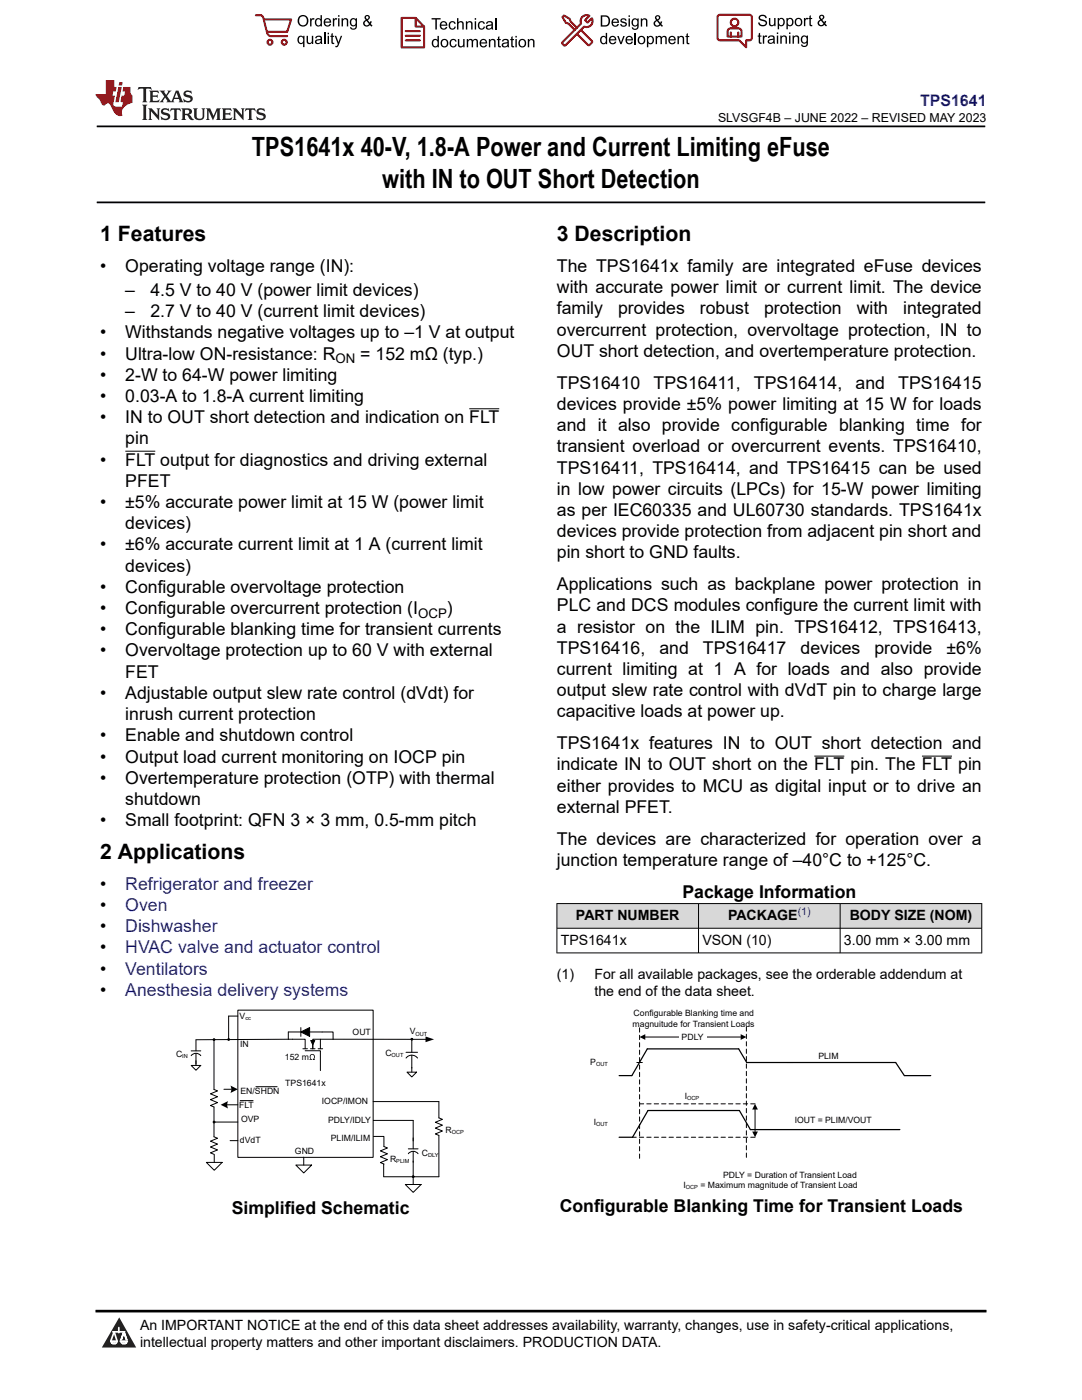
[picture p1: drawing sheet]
<svg xmlns="http://www.w3.org/2000/svg" width="216mm" height="279mm" viewBox="0 0 216 279" stroke-linecap="round" stroke-linejoin="round" font-family="sans-serif">
<defs><g id="words">
<g font-size="5.3">
<text x="50.3" y="31.2">TPS1641x 40-V, 1.8-A Power and Current Limiting eFuse</text>
<text x="76.3" y="37.5">with IN to OUT Short Detection</text>
</g>
<g font-size="4.2">
<text x="20" y="48.1">1 Features</text>
<text x="111.1" y="48.1">3 Description</text>
<text x="20" y="171.4">2 Applications</text>
</g>
<g font-size="3.5">
<text x="20" y="54.3">•</text>
<text x="25" y="54.3">Operating voltage range (IN):</text>
<text x="25" y="59">–</text>
<text x="30" y="59">4.5 V to 40 V (power limit devices)</text>
<text x="111.1" y="54.3">The TPS1641x family are integrated eFuse devices</text>
<text x="111.1" y="58.5">with accurate power limit or current limit. The device</text>
<text x="25" y="63.3">–</text>
<text x="30" y="63.3">2.7 V to 40 V (current limit devices)</text>
<text x="111.1" y="62.8">family</text>
<text x="123.3" y="62.8">provides</text>
<text x="139.7" y="62.8">robust</text>
<text x="152.5" y="62.8">protection</text>
<text x="170.9" y="62.8">with</text>
<text x="180.2" y="62.8">integrated</text>
<text x="20" y="67.5">•</text>
<text x="20" y="71.7">•</text>
<text x="25" y="67.5">Withstands negative voltages up to –1 V at output</text>
<text x="25" y="71.7">Ultra-low ON-resistance: R</text>
<text x="71.9" y="71.7">= 152 mΩ (typ.)</text>
<text x="111.1" y="67">overcurrent protection, overvoltage protection, IN to</text>
<text x="111.1" y="71.2">OUT short detection, and overtemperature protection.</text>
<text x="20" y="76">•</text>
<text x="25" y="76">2-W to 64-W power limiting</text>
<text x="111.1" y="77.6">TPS16410</text>
<text x="130.4" y="77.6">TPS16411,</text>
<text x="150.4" y="77.6">TPS16414,</text>
<text x="170.7" y="77.6">and</text>
<text x="179.2" y="77.6">TPS16415</text>
<text x="20" y="80.2">•</text>
<text x="25" y="80.2">0.03-A to 1.8-A current limiting</text>
<text x="111.1" y="81.8">devices provide ±5% power limiting at 15 W for loads</text>
<text x="20" y="84.4">•</text>
<text x="25" y="84.4">IN to OUT short detection and indication on FLT</text>
<text x="25" y="88.7">pin</text>
<text x="111.1" y="86">and it also provide configurable blanking time for</text>
<text x="20" y="92.9">•</text>
<text x="25" y="92.9">FLT output for diagnostics and driving external</text>
<text x="111.1" y="90.3">transient overload or overcurrent events. TPS16410,</text>
<text x="111.1" y="94.5">TPS16411, TPS16414, and TPS16415 can be used</text>
<text x="20" y="101.4">•</text>
<text x="25" y="97.1">PFET</text>
<text x="25" y="101.4">±5% accurate power limit at 15 W (power limit</text>
<text x="111.1" y="98.7">in low power circuits (LPCs) for 15-W power limiting</text>
<text x="25" y="105.6">devices)</text>
<text x="111.1" y="103">as per IEC60335 and UL60730 standards. TPS1641x</text>
<text x="111.1" y="107.2">devices provide protection from adjacent pin short and</text>
<text x="20" y="109.8">•</text>
<text x="25" y="109.8">±6% accurate current limit at 1 A (current limit</text>
<text x="111.1" y="111.4">pin short to GND faults.</text>
<text x="20" y="118.3">•</text>
<text x="25" y="114.1">devices)</text>
<text x="25" y="118.3">Configurable overvoltage protection</text>
<text x="111.1" y="117.8">Applications such as backplane power protection in</text>
<text x="20" y="122.5">•</text>
<text x="25" y="122.5">Configurable overcurrent protection (I</text>
<text x="89.2" y="122.5">)</text>
<text x="111.1" y="122">PLC and DCS modules configure the current limit with</text>
<text x="20" y="126.8">•</text>
<text x="20" y="131">•</text>
<text x="25" y="126.8">Configurable blanking time for transient currents</text>
<text x="25" y="131">Overvoltage protection up to 60 V with external</text>
<text x="111.1" y="126.3">a resistor on the ILIM pin. TPS16412, TPS16413,</text>
<text x="111.1" y="130.5">TPS16416,</text>
<text x="131.6" y="130.5">and</text>
<text x="140.3" y="130.5">TPS16417</text>
<text x="159.7" y="130.5">devices</text>
<text x="174.5" y="130.5">provide</text>
<text x="188.9" y="130.5">±6%</text>
<text x="25" y="135.2">FET</text>
<text x="111.1" y="134.7">current limiting at 1 A for loads and also provide</text>
<text x="20" y="139.5">•</text>
<text x="25" y="139.5">Adjustable output slew rate control (dVdt) for</text>
<text x="25" y="143.7">inrush current protection</text>
<text x="111.1" y="143.2">capacitive loads at power up.</text>
<text x="111.1" y="139">output slew rate control with dVdT pin to charge large</text>
<text x="20" y="147.9">•</text>
<text x="25" y="147.9">Enable and shutdown control</text>
<text x="111.1" y="149.5">TPS1641x features IN to OUT short detection and</text>
<text x="20" y="152.2">•</text>
<text x="25" y="152.2">Output load current monitoring on IOCP pin</text>
<text x="111.1" y="153.8">indicate IN to OUT short on the FLT pin. The FLT pin</text>
<text x="20" y="156.4">•</text>
<text x="25" y="156.4">Overtemperature protection (OTP) with thermal</text>
<text x="25" y="160.6">shutdown</text>
<text x="111.1" y="158">either provides to MCU as digital input or to drive an</text>
<text x="20" y="164.9">•</text>
<text x="25" y="164.9">Small footprint: QFN 3 × 3 mm, 0.5-mm pitch</text>
<text x="111.1" y="162.2">external PFET.</text>
<text x="111.1" y="168.6">The devices are characterized for operation over a</text>
<text x="111.1" y="172.8">junction temperature range of –40°C to +125°C.</text>
<text x="20" y="177.6">•</text>
<text x="136.2" y="179.2">Package Information</text>
<text x="20" y="181.8">•</text>
<text x="20" y="186">•</text>
<text x="20" y="190.3">•</text>
<text x="20" y="194.5">•</text>
<text x="20" y="198.7">•</text>
<text x="46.2" y="242.3">Simplified Schematic</text>
<text x="111.7" y="241.8">Configurable Blanking Time for Transient Loads</text>
</g>
<g font-size="3.5" fill="#00f">
<text x="25" y="177.6">Refrigerator and freezer</text>
<text x="25" y="181.8">Oven</text>
<text x="25" y="186">Dishwasher</text>
<text x="25" y="190.3">HVAC valve and actuator control</text>
<text x="25" y="194.5">Ventilators</text>
<text x="25" y="198.7">Anesthesia delivery systems</text>
</g>
<text font-size="3.2" fill="#00f" x="183.6" y="21.1">TPS1641</text>
<g font-size="2.8">
<text x="114.9" y="183.6">PART NUMBER</text>
<text x="145.3" y="183.6">PACKAGE</text>
<text x="169.5" y="183.6">BODY SIZE (NOM)</text>
<text x="111.9" y="188.5">TPS1641x</text>
<text x="140.2" y="188.5">VSON (10)</text>
<text x="168.4" y="188.5">3.00 mm × 3.00 mm</text>
<text x="111.1" y="195.3">(1)</text>
<text x="118.6" y="195.3">For all available packages, see the orderable addendum at</text>
<text x="118.6" y="198.7">the end of the data sheet.</text>
<text x="27.9" y="265.5">An IMPORTANT NOTICE at the end of this data sheet addresses availability, warranty, changes, use in safety-critical applications,</text>
<text x="27.9" y="268.9">intellectual property matters and other important disclaimers. PRODUCTION DATA.</text>
</g>
<g font-size="2.6">
<text x="66.9" y="72.5">ON</text>
<text x="83.4" y="123.3">OCP</text>
</g>
<text font-size="2.5" x="143.3" y="24.3">SLVSGF4B – JUNE 2022 – REVISED MAY 2023</text>
<text font-size="2.1" fill="#00f" x="159.2" y="182.7">(1)</text>
<g font-size="1.7">
<text x="47.8" y="203.3">V</text>
<text x="126.4" y="202.8">Configurable Blanking time and</text>
<text x="47.9" y="209">IN</text>
<text x="70.4" y="206.5">OUT</text>
<text x="81.8" y="206.4">V</text>
<text x="126.2" y="204.9">magnuitude for Transient Loads</text>
<text x="136" y="207.5">PDLYt</text>
<text x="35.1" y="210.9">C</text>
<text x="56.8" y="211.6">152 m</text>
<text x="76.9" y="210.8">C</text>
<text x="117.8" y="212.6">P</text>
<text x="163.3" y="211.4">PLIM</text>
<text x="47.7" y="221.2">FLT</text>
<text x="48" y="218.4">EN/SHDN</text>
<text x="56.9" y="216.8">TPS1641x</text>
<text x="64.2" y="220.4">IOCP/IMON</text>
<text x="136.6" y="219.4">I</text>
<text x="48.1" y="224">OVP</text>
<text x="65.5" y="224.1">PDLY/IDLY</text>
<text x="66" y="227.6">PLIM/ILIM</text>
<text x="88.9" y="226.1">R</text>
<text x="118.5" y="224.5">I</text>
<text x="158.6" y="224.1">IOUT = PLIM/VOUT</text>
<text x="47.9" y="228.1">dVdT</text>
<text x="58.9" y="230.2">GND</text>
<text x="77.8" y="231.8">R</text>
<text x="84.2" y="230.8">C</text>
<text x="136.4" y="237.1">I</text>
<text x="139.8" y="237.1">= Maximum magnitude of Transient Load</text>
<text x="144.3" y="235">PDLY = Duration of Transient Load</text>
</g>
<text font-size="1.7" fill="#fff" x="135.5" y="207.5">t</text>
<g font-size="1.1">
<text x="49" y="203.6">cc</text>
<text x="82.9" y="206.7">OUT</text>
<text x="36.4" y="211.1">IN</text>
<text x="78.1" y="211">OUT</text>
<text x="118.9" y="212.8">OUT</text>
<text x="137.1" y="219.6">OCP</text>
<text x="90.1" y="226.3">OCP</text>
<text x="118.9" y="224.8">OUT</text>
<text x="79.1" y="232">PLIM</text>
<text x="85.4" y="231">DLY</text>
<text x="136.8" y="237.3">OCP</text>
</g>
</g></defs>
<path d="M19.3 25.2h177.3M19.3 40.4h177.3" fill="none" stroke="#000" stroke-width=".35"/>
<path d="M25 90h6M93.6 81.6h6M162.5 150.9h6M184 150.9h6" fill="none" stroke="#000" stroke-width=".2"/>
<g fill="#d8d8d8">
<path d="M111.1 180.3h84.8v5h-84.8z" fill-rule="evenodd"/>
<path d="M111.2 180.4h28.1v4.8h-28.1z" fill-rule="evenodd"/>
<path d="M139.4 180.4h28.2v4.8h-28.2z" fill-rule="evenodd"/>
<path d="M167.7 180.4h28.1v4.8h-28.1z" fill-rule="evenodd"/>
</g>
<g fill="none" stroke="#000" stroke-width=".2">
<path d="M111.1 180.3h84.9M111.1 185.3h84.9M111.1 190.2h84.9M111.1 180.3v9.9M139.4 180.3v9.9M167.6 180.3v9.9M195.9 180.3v9.9M38.1 210.7a1.2 1.2 0 0 1 2 0M38.1 209.7h2M38.1 212.6h2l-1 1zM39.1 207.5l21.8-.1v1.9M39.1 207.6v2.1"/>
<path d="M39.1 210.2v2.4M42.8 207.5l-.1 9.9 .7 .3-1.4 .6 1.4 .6-1.4 .6 1.4 .5-1.4 .6 .7 .3v6l.7 .3-1.4 .5 1.4 .6-1.4 .6 1.4 .6-1.4 .6 .7 .3M44.7 217.4h1.5M47.5 201.6h27v29.4h-27zM47.5 202.8h-1.9v4.6M47.9 219.7h2.6M51.1 216.9h4.2M60 206l1.8-.9v1.7zM60 205.1v1.7M60.4 209.3h.9M60.9 209.7h3v4M62 209.3h.9"/>
<path d="M62 207.7h.8l-.4 .8zM63.5 209.3h.9M63.9 207.4h-1.5v1.9v-1.6M66.5 207.4h-2.6v1.9M66.5 207.4h18.5M66.5 207.4v-1.4h-9v1.4M74.5 219.8h13.1v3.3l.7 .3-1.4 .6 1.4 .6-1.4 .5 1.4 .6-1.4 .6 .7 .3v8.2h-11M81 211.2a1.43 1.43 0 0 1 2.3 0M81 210h2.3M81.2 214h1.9l-.9 .9zM82.2 207.4v2.6M82.2 210.6v3.4"/>
<path d="M127.1 212h1.1M128.7 207h19.1M157 212h1.2M41.2 232h3.1l-1.5 1.6zM42.7 223.9h4.8M42.8 230.4v1.6M45.3 220.5h2.2M45.9 227.6h1.6M59 232.5h3.2l-1.6 1.6zM60.6 230.9v1.6M74.5 223.6h7.9v5.7M74.5 226.8h2.1v2l.7 .3-1.4 .6 1.4 .6-1.4 .6 1.4 .5-1.4 .6 .7 .3"/>
<path d="M76.6 232.3v2.5M80.9 236.4h3.1l-1.6 1.6zM81.5 230.3a1.22 1.22 0 0 1 1.9 0M81.5 229.3h1.9M82.4 229.8v6.6"/>
<circle cx="42.7" cy="207.5" r=".17"/>
<circle cx="45.6" cy="207.5" r=".17"/>
<circle cx="82.2" cy="207.4" r=".17"/>
<circle cx="42.7" cy="223.9" r=".17"/>
<circle cx="82.5" cy="234.8" r=".17"/>
</g>
<g fill="#000">
<path d="M60 206l1.8-.9v1.7zM62 207.7h.8l-.4 .8zM84.9 206.9l1.7 .5-1.7 .6zM127.6 207l1.2-.6v1.1zM147.8 206.4l1.1 .6-1.1 .5z"/>
<path d="M46 216.6l1.5 .8-1.5 .7a1.63 1.63 0 0 0 0-1.5z" fill-rule="evenodd"/>
<path d="M44 220.5l1.5-.8a1.63 1.63 0 0 0 0 1.5z" fill-rule="evenodd"/>
<circle cx="42.7" cy="207.5" r=".17"/>
<circle cx="45.6" cy="207.5" r=".17"/>
<circle cx="82.2" cy="207.4" r=".17"/>
<circle cx="42.7" cy="223.9" r=".17"/>
<circle cx="82.5" cy="234.8" r=".17"/>
</g>
<path d="M123.5 214.7h2.6l3.1-5.4h18.2l1.6 2.7h29.7l1.8 2.7M180.5 214.7h5.2M123.5 227h2.7M149.7 225.4h29.9" fill="none" stroke="#000" stroke-width=".25"/>
<path d="M148.9 204.9v26.5M127.6 231.2v-26.5" fill="none" stroke="#000" stroke-width=".2" stroke-dasharray=".9 .6"/>
<path d="M135.5 205.9h5.5v2.1h-5.5z" fill-rule="evenodd" fill="#fff"/>
<path d="M149.7 225.4l-2.2-3.8h-18.2l-3.1 5.4" fill="none" stroke="#000" stroke-width=".25"/>
<path d="M150.7 220.3h-23.1M150.7 227h-24.5" fill="none" stroke="#000" stroke-width=".2" stroke-dasharray=".9 .6"/>
<path d="M150.7 221.3v4.5" fill="none" stroke="#000" stroke-width=".2"/>
<path d="M150.7 220.3l.5 1.1h-1.1zM150.1 225.8h1.1l-.5 1.2z" fill="#000"/>
<path d="M0 0h215.9v23.8h-215.9z" fill-rule="evenodd" fill="#fff"/>
<path d="M27.7 17.4l-.2 .6 .5-.3h.6v.1v2.2l-.2 .4h1l-.2-.4v-2.2v-.1h.5l.5 .3-.1-.6zM29.8 18.1l.2 .4v1.5l-.2 .4h1.9l.1-.6a1.08 1.08 0 0 1-1.3 .2v-.7h.6l.4 .2v-.6l-.4 .2h-.6v-.6l.2-.1a1 1 0 0 1 1 .2l-.1-.5zM31.8 18.1l1 1.1-1 1.2h.9l-.2-.2 .4-.7 .5 .7-.2 .2h1.6l-.2-.2 .1-.4h1l.1 .4-.1 .2h.9l-.2-.3-.8-2h-.5l-1 2.2-.8-1.1 .9-1.1h-.8l.2 .2-.5 .7-.3-.7 .1-.2zM35.2 18.5l.4 1h-.8zM36.8 18.2a.65 .65 0 0 0-.2 .7 .65 .65 0 0 0 .6 .5l.7 .2 .1 .2a.79 .79 0 0 1-.7 .4 .79 .79 0 0 1-.7-.5l.1 .7 .2-.1a.93 .93 0 0 0 1.1 .1 .93 .93 0 0 0 .4-1 1.46 1.46 0 0 0-1.2-.6l-.1-.3a1.09 1.09 0 0 1 1.2 .2l-.2-.6-.1 .1-.6-.2zM28.4 20.9l.2 .4v2.3l-.2 .3h1l-.2-.3v-2.3l.2-.4zM29.6 21.6l.2 .4v1.6l-.2 .3h.8l-.3-.3v-1.4l1.7 1.8v-2l.2-.4h-.8l.2 .2 .1 1.1-1.2-1.3zM32.3 21.8a.65 .65 0 0 0-.2 .7 .65 .65 0 0 0 .7 .4l.6 .2 .1 .2a.79 .79 0 0 1-.7 .4 .79 .79 0 0 1-.7-.5l.1 .7 .2-.1a.93 .93 0 0 0 1.1 .1 .93 .93 0 0 0 .4-.9 1.46 1.46 0 0 0-1.2-.6l-.1-.4a1.09 1.09 0 0 1 1.2 .2l-.2-.6-.1 .1-.6-.1zM34.1 21.6l-.1 .7a.63 .63 0 0 1 .7-.4l.1 1.7-.3 .3h1l-.2-.3v-1.7a.66 .66 0 0 1 .8 .4l-.1-.7zM36.2 21.6l.2 .4v1.6l-.2 .3h.9l-.2-.2v-.7h.5l.1 .2a.79 .79 0 0 0 1.2 .6l-1-.9a.61 .61 0 0 0 .6-.6 .61 .61 0 0 0-.5-.6zM36.9 21.9h.2a.47 .47 0 0 1 .5 .1 .47 .47 0 0 1 .1 .5l-.2 .2h-.6zM38.5 21.6l.2 .2a2.27 2.27 0 0 0 .4 2 1.04 1.04 0 0 0 1.7-.7v-1.3l.2-.2h-.8l.2 .4v1.1a.6 .6 0 0 1-.6 .6 .6 .6 0 0 1-.6-.6v-1.1l.3-.4zM41.1 21.6l.2 .4v1.6l-.2 .3h.7l-.2-.3v-1.5l.9 1.9 .8-1.9v1.5l-.2 .3h1l-.3-.3v-1.6l.3-.4h-.8l-.7 1.5-.7-1.5zM44.3 21.6l.2 .4v1.6l-.2 .3h1.9l.1-.5a1.09 1.09 0 0 1-1.3 .1v-.6h.6l.4 .1v-.6l-.4 .2h-.6v-.6l.2-.1a1.01 1.01 0 0 1 1 .3l-.1-.6zM46.4 21.6l.3 .4v1.6l-.3 .3h.8l-.2-.3v-1.4l1.6 1.8v-2l.2-.4h-.7l.2 .2v1.1l-1.2-1.3zM49 21.6l-.1 .7a.63 .63 0 0 1 .8-.4v1.7l-.3 .3h1l-.2-.3v-1.7a.66 .66 0 0 1 .8 .4l-.1-.7zM51.4 21.8a.65 .65 0 0 0-.2 .7 .65 .65 0 0 0 .6 .4l.6 .2 .2 .2a.79 .79 0 0 1-.8 .4 .79 .79 0 0 1-.6-.5l.1 .7 .2-.1a.93 .93 0 0 0 1 .1 .93 .93 0 0 0 .5-.9 1.46 1.46 0 0 0-1.3-.6l-.1-.4a1.09 1.09 0 0 1 1.3 .2l-.2-.6-.2 .1-.5-.1z" fill="#231f20"/>
<path d="M21.1 16v2.8h-2.1l.1 .3 .9 1a.95 .95 0 0 0 .9 .9 .59 .59 0 0 1 .6-.4 .59 .59 0 0 1 .5 .4l.4 .8a1.59 1.59 0 0 0 2.1 1.3 1.61 1.61 0 0 1 1-2.2l1-.4-.1-1.5a1.59 1.59 0 0 1-.4-1.6h-1.4l-.2 .9h.5l-.1 .8h-.5l-.2 1v.2l.4 .1-.2 .9h-.6a.73 .73 0 0 1-1.1-.7l.3-1.5h-.5l.2-.8h.5l.2-.9h-.5v-1.4zM23.6 17.4l-.6 3h.7l.6-3zM23.8 16.4l-.1 .7h.7l.1-.7z" fill="#ed1c24"/>
<g fill="#000">
<path d="M59.4 4.2a1.12 1.12 0 0 1 2.2 0 1.12 1.12 0 0 1-2.2 0zM59.9 3.5a.89 .89 0 0 0-.1 1.1 .89 .89 0 0 0 1.1 .4 .88 .88 0 0 0 .3-1.3 .88 .88 0 0 0-1.3-.2z" fill-rule="evenodd"/>
<path d="M59.5 7.3l.5-.2 .5 .3v-.3h.3v2.3h-.3v-.8a.74 .74 0 0 1-1 0 .74 .74 0 0 1-.1-1zM59.8 7.5a.57 .57 0 0 0-.2 .7 .57 .57 0 0 0 .8 .2 .57 .57 0 0 0 .1-.7 .57 .57 0 0 0-.7-.2z" fill-rule="evenodd"/>
<path d="M61.9 3.6h.2v.3l.2-.2 .3-.1 .2 .1-.1 .3a.36 .36 0 0 0-.5 0 .36 .36 0 0 0 0 .4v.9h-.3z" fill-rule="evenodd"/>
<path d="M61.2 7.1h.3v.9a.41 .41 0 0 0 .4 .6 .41 .41 0 0 0 .3-.6v-.9h.3v1.7h-.2v-.3a.58 .58 0 0 1-.7 .3 .58 .58 0 0 1-.4-.6z" fill-rule="evenodd"/>
<path d="M63 3.8l.5-.2 .5 .2v-.8h.2v2.3h-.2v-.2a.75 .75 0 0 1-1-.1 .75 .75 0 0 1-.1-1zM63.2 4a.57 .57 0 0 0-.1 .7 .57 .57 0 0 0 .8 .2 .57 .57 0 0 0 .1-.7 .57 .57 0 0 0-.8-.2z" fill-rule="evenodd"/>
<path d="M63 7.3a.74 .74 0 0 1 1-.1 .74 .74 0 0 1 .3 .9v.7h-.3v-.2a.57 .57 0 0 1-.8 .2 .57 .57 0 0 1-.2-.8l1-.3a.41 .41 0 0 0-.4-.4 .41 .41 0 0 0-.4 .4l-.3-.1zM63.2 8.2a.35 .35 0 0 0 .2 .5 .35 .35 0 0 0 .5-.3l.1-.4z" fill-rule="evenodd"/>
<path d="M65.4 6.5h.3v.3h-.3zM65.4 7.1h.3v1.7h-.3z" fill-rule="evenodd"/>
<path d="M64.8 3.8a.76 .76 0 0 1 .9-.1 .76 .76 0 0 1 .4 .8h-1.2a.47 .47 0 0 0 .3 .6 .47 .47 0 0 0 .6-.4l.3 .1a.82 .82 0 0 1-1.3 .3 .82 .82 0 0 1 0-1.3zM65 4l-.1 .3h.9l-.3-.4z" fill-rule="evenodd"/>
<path d="M66.4 3.6h.3v.3l.1-.2 .4-.1 .1 .1-.1 .3a.36 .36 0 0 0-.4 0 .36 .36 0 0 0-.1 .4v.9h-.3z" fill-rule="evenodd"/>
<path d="M66.1 6.7l.3-.1v.5h.3v.3h-.3v.9l.1 .2h.2v.3a.41 .41 0 0 1-.4-.1 .41 .41 0 0 1-.2-.4v-.9h-.2v-.3h.2z" fill-rule="evenodd"/>
<path d="M66.8 7.1h.3l.4 1.4 .5-1.4h.3l-.6 1.7a.57 .57 0 0 1-.8 .6v-.3a.37 .37 0 0 0 .5-.3z" fill-rule="evenodd"/>
<path d="M67.5 3h.2v.3h-.2zM67.5 3.6h.2v1.7h-.2z" fill-rule="evenodd"/>
<path d="M68.2 3.6h.2v.3a.58 .58 0 0 1 .7-.3 .58 .58 0 0 1 .4 .7v1h-.3v-1a.4 .4 0 0 0-.4-.5 .4 .4 0 0 0-.4 .6v.9h-.2z" fill-rule="evenodd"/>
<path d="M70 3.8l.5-.2 .5 .2v-.2h.2v1.5a.71 .71 0 0 1-.5 .8 .71 .71 0 0 1-.8-.5h.2a.46 .46 0 0 0 .6 .3 .46 .46 0 0 0 .3-.6 .78 .78 0 0 1-1.1-.2 .78 .78 0 0 1 .1-1.1zM70.2 4a.53 .53 0 0 0-.1 .8 .53 .53 0 0 0 .8 0 .54 .54 0 0 0 0-.7 .54 .54 0 0 0-.7-.1z" fill-rule="evenodd"/>
<path d="M72.9 3.1a.53 .53 0 0 1 .8 .1 .53 .53 0 0 1-.3 .8l.4 .5 .1-.3 .3 .1-.2 .5 .3 .3-.2 .2-.3-.3a.71 .71 0 0 1-1.2 .1 .71 .71 0 0 1 .4-1.1l-.3-.5zM73 3.5a.3 .3 0 0 0 .6 0 .3 .3 0 0 0-.6 0zM72.9 4.3a.45 .45 0 0 0 0 .7 .45 .45 0 0 0 .7-.2l-.5-.6z" fill-rule="evenodd"/>
<path d="M86.1 3.6h1.8v.3h-.7v2h-.3v-2h-.8z" fill-rule="evenodd"/>
<path d="M86.3 8l.5-.2 .5 .2v-.8h.3v2.2h-.3v-.2a.76 .76 0 0 1-1 0 .76 .76 0 0 1-.1-1zM86.6 8.1a.58 .58 0 0 0-.2 .8 .58 .58 0 0 0 .8 .2 .58 .58 0 0 0 .1-.8 .58 .58 0 0 0-.7-.2z" fill-rule="evenodd"/>
<path d="M88.2 7.9a.81 .81 0 0 1 1.1 .2 .81 .81 0 0 1-.2 1.1 .81 .81 0 0 1-1.1-.1l-.1-.8zM88.3 8.1a.57 .57 0 0 0 0 .9 .57 .57 0 0 0 .8 0 .57 .57 0 0 0 0-.8 .57 .57 0 0 0-.8-.1z" fill-rule="evenodd"/>
<path d="M88 4.4a.77 .77 0 0 1 .9-.1 .77 .77 0 0 1 .4 .8h-1.3a.48 .48 0 0 0 .4 .6 .48 .48 0 0 0 .6-.3h.3a.83 .83 0 0 1-1.3 .4 .83 .83 0 0 1 0-1.4zM88.2 4.6l-.2 .3h1l-.3-.4z" fill-rule="evenodd"/>
<path d="M89.7 4.4a.7 .7 0 0 1 1.2 .3l-.2 .1a.45 .45 0 0 0-.6-.3 .45 .45 0 0 0-.3 .6 .45 .45 0 0 0 .3 .6 .45 .45 0 0 0 .6-.4h.3a.76 .76 0 0 1-1.1 .6 .76 .76 0 0 1-.3-1.1z" fill-rule="evenodd"/>
<path d="M89.9 8a.7 .7 0 0 1 1.2 .3h-.3a.45 .45 0 0 0-.5-.3 .45 .45 0 0 0-.3 .6 .45 .45 0 0 0 .3 .6 .45 .45 0 0 0 .6-.4l.2 .1a.76 .76 0 0 1-1 .5 .76 .76 0 0 1-.4-1.1z" fill-rule="evenodd"/>
<path d="M91.2 3.6h.3v.8a.59 .59 0 0 1 .7-.2 .59 .59 0 0 1 .3 .7v1h-.2v-1a.4 .4 0 0 0-.5-.4 .4 .4 0 0 0-.3 .5v.9h-.3z" fill-rule="evenodd"/>
<path d="M91.4 7.8h.2v.9a.41 .41 0 0 0 .5 .5 .41 .41 0 0 0 .3-.5v-.9h.3v1.6h-.3v-.2a.58 .58 0 0 1-.7 .3 .58 .58 0 0 1-.3-.7z" fill-rule="evenodd"/>
<path d="M93 4.2h.2v.3a.59 .59 0 0 1 .7-.3 .59 .59 0 0 1 .4 .7v1h-.3v-1a.41 .41 0 0 0-.4-.5 .41 .41 0 0 0-.4 .6v.9h-.2z" fill-rule="evenodd"/>
<path d="M93.1 7.8h.3v.2a.56 .56 0 0 1 1 0 .54 .54 0 0 1 .6-.2 .54 .54 0 0 1 .4 .5v1.1h-.3v-1a.34 .34 0 0 0-.3-.4 .34 .34 0 0 0-.4 .3v1.1h-.3v-1a.38 .38 0 0 0-.5-.4 .38 .38 0 0 0-.2 .6v.8h-.3z" fill-rule="evenodd"/>
<path d="M94.7 3.6h.3v.3h-.3zM94.7 4.2h.3v1.7h-.3z" fill-rule="evenodd"/>
<path d="M95.5 4.4a.7 .7 0 0 1 1.3 .3l-.3 .1a.45 .45 0 0 0-.6-.3 .45 .45 0 0 0-.3 .6 .45 .45 0 0 0 .3 .6 .45 .45 0 0 0 .6-.4h.3a.76 .76 0 0 1-1.1 .6 .76 .76 0 0 1-.3-1.1z" fill-rule="evenodd"/>
<path d="M95.9 8a.77 .77 0 0 1 .9-.2 .77 .77 0 0 1 .4 .9h-1.2a.48 .48 0 0 0 .3 .5 .48 .48 0 0 0 .6-.3h.3a.83 .83 0 0 1-1.3 .4 .83 .83 0 0 1 0-1.3zM96.1 8.1l-.1 .4h.9l-.2-.5z" fill-rule="evenodd"/>
<path d="M97.5 7.8h.3v.2a.59 .59 0 0 1 .7-.2 .59 .59 0 0 1 .4 .6v1h-.3v-1a.41 .41 0 0 0-.5-.4 .41 .41 0 0 0-.3 .5v.9h-.3z" fill-rule="evenodd"/>
<path d="M97.1 4.4a.74 .74 0 0 1 1-.1 .74 .74 0 0 1 .3 .9v.7h-.3v-.2a.59 .59 0 0 1-.8 .2 .59 .59 0 0 1-.3-.8l1.1-.3a.42 .42 0 0 0-.4-.4 .42 .42 0 0 0-.5 .4l-.2-.1zM97.3 5.3a.36 .36 0 0 0 .2 .5 .36 .36 0 0 0 .5-.2l.1-.5z" fill-rule="evenodd"/>
<path d="M99.4 7.4l.2-.2v.6h.3v.2h-.3v1l.1 .2h.2l.1 .2a.41 .41 0 0 1-.5 0 .41 .41 0 0 1-.1-.4v-1h-.2v-.2h.2z" fill-rule="evenodd"/>
<path d="M100.3 8a.74 .74 0 0 1 .9-.2 .74 .74 0 0 1 .3 .9l.1 .7h-.3v-.2a.59 .59 0 0 1-.8 .3 .59 .59 0 0 1-.3-.8l1-.3a.42 .42 0 0 0-.3-.4 .42 .42 0 0 0-.5 .3h-.3zM100.5 8.8a.36 .36 0 0 0 .1 .5 .36 .36 0 0 0 .5-.2l.2-.5z" fill-rule="evenodd"/>
<path d="M102 7.4l.3-.2v.6h.3v.2h-.3v1l.1 .2h.2v.2a.41 .41 0 0 1-.5 0 .41 .41 0 0 1-.1-.4v-1h-.2v-.2h.2z" fill-rule="evenodd"/>
<path d="M102.8 7.2h.3v.3h-.3zM102.8 7.8h.3v1.6h-.3z" fill-rule="evenodd"/>
<path d="M103.7 7.9a.81 .81 0 0 1 1.1 .2 .81 .81 0 0 1-.1 1.1 .81 .81 0 0 1-1.2-.1v-.8zM103.9 8.1a.57 .57 0 0 0-.1 .9 .57 .57 0 0 0 .8 0 .57 .57 0 0 0 0-.8 .57 .57 0 0 0-.7-.1z" fill-rule="evenodd"/>
<path d="M105.3 7.8h.3v.2a.59 .59 0 0 1 .7-.2 .59 .59 0 0 1 .4 .6v1h-.3v-1a.41 .41 0 0 0-.5-.4 .41 .41 0 0 0-.3 .5v.9h-.3z" fill-rule="evenodd"/>
<path d="M119.9 3.1h.7a1.12 1.12 0 0 1 1.1 1.1 1.12 1.12 0 0 1-1 1.1h-.8zM120.2 3.3v1.7h.4a.86 .86 0 0 0 .8-.8 .86 .86 0 0 0-.8-.9z" fill-rule="evenodd"/>
<path d="M119.9 7.4l.5-.3 .5 .3v-.8h.2v2.2h-.2v-.2a.75 .75 0 0 1-1 0 .75 .75 0 0 1-.1-1zM120.1 7.5a.57 .57 0 0 0-.1 .8 .57 .57 0 0 0 .8 .2 .57 .57 0 0 0 .1-.8 .57 .57 0 0 0-.8-.2z" fill-rule="evenodd"/>
<path d="M121.7 7.4a.76 .76 0 0 1 .9-.2 .76 .76 0 0 1 .4 .9h-1.2a.47 .47 0 0 0 .3 .5 .47 .47 0 0 0 .6-.3h.3a.82 .82 0 0 1-1.3 .4 .82 .82 0 0 1 0-1.3zM121.9 7.5l-.1 .3h.9l-.3-.4z" fill-rule="evenodd"/>
<path d="M122.2 3.9a.76 .76 0 0 1 .9-.2 .76 .76 0 0 1 .4 .9h-1.2a.47 .47 0 0 0 .4 .5 .47 .47 0 0 0 .5-.3h.3a.82 .82 0 0 1-1.3 .4 .82 .82 0 0 1 0-1.3zM122.5 4l-.2 .3h.9l-.2-.4z" fill-rule="evenodd"/>
<path d="M123.9 3.8a.71 .71 0 0 1 1.1 .3h-.2a.32 .32 0 0 0-.4-.3 .32 .32 0 0 0-.3 .4h.1a.75 .75 0 0 1 .9 .8 .72 .72 0 0 1-.7 .3 .72 .72 0 0 1-.7-.5h.3a.36 .36 0 0 0 .4 .4 .36 .36 0 0 0 .3-.5 .8 .8 0 0 1-.9-.7z" fill-rule="evenodd"/>
<path d="M123.2 7.2h.3l.4 1.3 .5-1.3h.3l-.7 1.6h-.2z" fill-rule="evenodd"/>
<path d="M125.4 3.1h.3v.3h-.3zM125.4 3.7h.3v1.6h-.3z" fill-rule="evenodd"/>
<path d="M125 7.4a.76 .76 0 0 1 .9-.2 .76 .76 0 0 1 .4 .9h-1.2a.47 .47 0 0 0 .3 .5 .47 .47 0 0 0 .6-.3h.3a.82 .82 0 0 1-1.3 .4 .82 .82 0 0 1 0-1.3zM125.2 7.5l-.1 .3h.9l-.2-.4z" fill-rule="evenodd"/>
<path d="M126.2 3.9l.5-.3 .5 .3v-.2h.2v1.4a.71 .71 0 0 1-.5 .8 .71 .71 0 0 1-.8-.5l.2 .1a.46 .46 0 0 0 .6 .2 .46 .46 0 0 0 .3-.6 .78 .78 0 0 1-1.1-.1 .78 .78 0 0 1 .1-1.1zM126.4 4a.53 .53 0 0 0-.1 .8 .53 .53 0 0 0 .8 0 .54 .54 0 0 0 0-.7 .54 .54 0 0 0-.7-.1z" fill-rule="evenodd"/>
<path d="M127.5 7.3a.8 .8 0 0 1 1.1 .2 .8 .8 0 0 1-.1 1.1 .8 .8 0 0 1-1.2-.1v-.8zM127.7 7.5a.56 .56 0 0 0-.1 .9 .56 .56 0 0 0 .8-.1 .56 .56 0 0 0 0-.7 .56 .56 0 0 0-.7-.1z" fill-rule="evenodd"/>
<path d="M127.9 3.7h.2v.2a.58 .58 0 0 1 .7-.2 .58 .58 0 0 1 .4 .6v1h-.3v-1a.4 .4 0 0 0-.4-.4 .4 .4 0 0 0-.4 .5v.9h-.2z" fill-rule="evenodd"/>
<path d="M129.1 7.2h.2v.2a.72 .72 0 0 1 1-.1 .72 .72 0 0 1 .2 1 .64 .64 0 0 1-.5 .5 .64 .64 0 0 1-.6-.2v.8h-.3zM129.5 7.5a.56 .56 0 0 0-.2 .8 .56 .56 0 0 0 .8 .2 .56 .56 0 0 0 .1-.8 .56 .56 0 0 0-.7-.2z" fill-rule="evenodd"/>
<path d="M130.8 7.2h.3v.2a.55 .55 0 0 1 .9 0 .53 .53 0 0 1 .6-.3 .53 .53 0 0 1 .4 .6v1.1h-.2v-1a.34 .34 0 0 0-.3-.4 .34 .34 0 0 0-.4 .3v1.1h-.3v-1a.37 .37 0 0 0-.5-.4 .37 .37 0 0 0-.2 .6v.8h-.3z" fill-rule="evenodd"/>
<path d="M130.8 3.2a.53 .53 0 0 1 .9 .1 .53 .53 0 0 1-.4 .8l.4 .5 .2-.4 .2 .1-.2 .5 .4 .3-.2 .3-.3-.4a.71 .71 0 0 1-1.2 .1 .71 .71 0 0 1 .3-1.1l-.2-.5zM130.9 3.6a.3 .3 0 0 0 .6 0 .3 .3 0 0 0-.6 0zM130.9 4.3a.45 .45 0 0 0 0 .7 .45 .45 0 0 0 .7-.2l-.5-.6z" fill-rule="evenodd"/>
<path d="M133.6 7.4a.76 .76 0 0 1 .9-.2 .76 .76 0 0 1 .3 .9h-1.2a.47 .47 0 0 0 .4 .5 .47 .47 0 0 0 .6-.3h.2a.82 .82 0 0 1-1.2 .4 .82 .82 0 0 1 0-1.3zM133.8 7.5l-.2 .3h1l-.3-.4z" fill-rule="evenodd"/>
<path d="M135.2 7.2h.2v.2a.58 .58 0 0 1 .7-.2 .58 .58 0 0 1 .4 .6v1h-.3v-1a.4 .4 0 0 0-.4-.4 .4 .4 0 0 0-.3 .5v.9h-.3z" fill-rule="evenodd"/>
<path d="M137 6.8l.3-.2v.6h.2v.2h-.2v1v.2h.2l.1 .2a.41 .41 0 0 1-.5 0 .41 .41 0 0 1-.1-.5v-.9h-.2v-.2h.2z" fill-rule="evenodd"/>
<path d="M151.6 3.1a.88 .88 0 0 1 1.4 .5h-.3a.49 .49 0 0 0-.5-.5 .49 .49 0 0 0-.5 .6l.1 .1a1.06 1.06 0 0 1 1.2 1 .95 .95 0 0 1-.9 .4 .95 .95 0 0 1-.8-.7h.3a.58 .58 0 0 0 .6 .5 .58 .58 0 0 0 .5-.6l-.2-.1a.95 .95 0 0 1-1.1-.9z" fill-rule="evenodd"/>
<path d="M151.4 6.7l.3-.2v.6h.2v.2h-.2v1v.2h.2l.1 .2a.41 .41 0 0 1-.5 0 .41 .41 0 0 1-.1-.5v-.9h-.2v-.2h.2z" fill-rule="evenodd"/>
<path d="M152.2 7.1h.3v.2l.1-.2h.4h.1l-.1 .3a.36 .36 0 0 0-.4 0 .36 .36 0 0 0-.1 .5v.8h-.3z" fill-rule="evenodd"/>
<path d="M153.3 7.3a.74 .74 0 0 1 1-.2 .74 .74 0 0 1 .3 .9l.1 .7h-.3l-.1-.2a.57 .57 0 0 1-.8 .3 .57 .57 0 0 1-.1-.9l.9-.2a.41 .41 0 0 0-.4-.4 .41 .41 0 0 0-.4 .3h-.3zM153.5 8.1a.35 .35 0 0 0 .2 .5 .35 .35 0 0 0 .5-.2l.1-.5z" fill-rule="evenodd"/>
<path d="M153.4 3.6h.3v.9a.41 .41 0 0 0 .4 .5 .41 .41 0 0 0 .4-.5v-.9h.2v1.6h-.2v-.2a.58 .58 0 0 1-.7 .2 .58 .58 0 0 1-.4-.6z" fill-rule="evenodd"/>
<path d="M155 6.5h.3v.3h-.3zM155 7.1h.3v1.6h-.3z" fill-rule="evenodd"/>
<path d="M155.2 3.6h.2v.2a.72 .72 0 0 1 1-.1 .72 .72 0 0 1 .2 1 .64 .64 0 0 1-.5 .5 .64 .64 0 0 1-.6-.2v.8h-.3zM155.6 3.9a.56 .56 0 0 0-.2 .8 .56 .56 0 0 0 .8 .2 .56 .56 0 0 0 .1-.8 .56 .56 0 0 0-.7-.2z" fill-rule="evenodd"/>
<path d="M155.7 7.1h.3v.2a.58 .58 0 0 1 .7-.2 .58 .58 0 0 1 .3 .6v1h-.3v-1a.4 .4 0 0 0-.4-.4 .4 .4 0 0 0-.3 .5v.9h-.3z" fill-rule="evenodd"/>
<path d="M156.9 3.6h.3v.2a.72 .72 0 0 1 .9-.1 .72 .72 0 0 1 .2 1 .64 .64 0 0 1-.4 .5 .64 .64 0 0 1-.7-.2v.8h-.3zM157.3 3.9a.56 .56 0 0 0-.1 .8 .56 .56 0 0 0 .7 .2 .56 .56 0 0 0 .2-.8 .56 .56 0 0 0-.8-.2z" fill-rule="evenodd"/>
<path d="M157.4 6.5h.3v.3h-.3zM157.4 7.1h.3v1.6h-.3z" fill-rule="evenodd"/>
<path d="M158.1 7.1h.3v.2a.58 .58 0 0 1 .7-.2 .58 .58 0 0 1 .4 .6v1h-.3v-1a.4 .4 0 0 0-.5-.4 .4 .4 0 0 0-.3 .5v.9h-.3z" fill-rule="evenodd"/>
<path d="M158.8 3.7a.8 .8 0 0 1 1.1 .2 .8 .8 0 0 1-.1 1.1 .8 .8 0 0 1-1.1-.1l-.1-.8zM159 3.9a.56 .56 0 0 0-.1 .9 .56 .56 0 0 0 .9 0 .56 .56 0 0 0-.1-.8 .56 .56 0 0 0-.7-.1z" fill-rule="evenodd"/>
<path d="M160 7.3l.5-.2 .5 .2v-.2h.2v1.4a.71 .71 0 0 1-.5 .9 .71 .71 0 0 1-.9-.5h.3a.46 .46 0 0 0 .6 .2 .46 .46 0 0 0 .2-.6 .78 .78 0 0 1-1-.1 .78 .78 0 0 1 .1-1.1zM160.2 7.4a.53 .53 0 0 0-.1 .8 .53 .53 0 0 0 .8 0 .54 .54 0 0 0 0-.7 .54 .54 0 0 0-.7-.1z" fill-rule="evenodd"/>
<path d="M160.4 3.6h.3v.2l.1-.2h.4h.1l-.1 .3a.36 .36 0 0 0-.4 0 .36 .36 0 0 0-.1 .5v.8h-.3z" fill-rule="evenodd"/>
<path d="M161.5 3.2l.3-.2v.6h.3v.2h-.3v1v.2h.3v.2a.41 .41 0 0 1-.5 0 .41 .41 0 0 1-.1-.5v-.9h-.2v-.2h.2z" fill-rule="evenodd"/>
<path d="M163.6 3.1a.53 .53 0 0 1 .8 .1 .53 .53 0 0 1-.3 .8l.4 .5 .1-.3h.3l-.2 .5 .3 .3-.2 .3-.3-.3a.71 .71 0 0 1-1.2 .1 .71 .71 0 0 1 .4-1.2l-.3-.5zM163.7 3.5a.3 .3 0 0 0 .5 0 .3 .3 0 0 0-.5 0zM163.6 4.2a.45 .45 0 0 0 0 .8 .45 .45 0 0 0 .7-.3l-.5-.6z" fill-rule="evenodd"/>
</g>
<path d="M64.8 6.5v2.3M98.9 3.6v2.3M126.8 6.6v2.2" fill="none" stroke="#000" stroke-width=".28"/>
<g fill="none" stroke="#de0000" stroke-width=".42">
<path d="M51.1 3l1 .1a1.4 1.4 0 0 1 .6 1.2l.7 2.5a.95 .95 0 0 0 1.1 .4h2.8M52.7 3.9h5.4l-.8 2.4h-4M80.1 3.6h2.8v1.7h1.7v4.2h-4.5zM81 7.1h2.8M81 6.2h2.8M81 8.1h2.8M82.9 3.6l1.7 1.7M115.1 5.5l-1.3-1.2-.1-.5-1.2-.7-.3 .3 .7 1.1 .5 .2 1.3 1.3M115.9 6l2.2 2.2v.3l-.5 .5h-.3l-2.2-2.2zM115.9 6l.7-.7a1.19 1.19 0 0 0 1.3-.3 1.19 1.19 0 0 0 .2-1.4l-.9 .9-.4-.5 .8-.8a1.19 1.19 0 0 0-1.4 .1 1.19 1.19 0 0 0-.2 1.4l-3.8 3.7v.3l.3 .3h.3l2.3-2.2M143.2 3.2l.4-.2h6l.4 .2v4.4l-.2 .4-.9 .1v1.3l-1.4-1.3h-3.9l-.4-.3zM145.4 5.8l.4-.1h1.6a.61 .61 0 0 1 .6 .6v1h-2.8v-1z"/>
<path d="M145.8 6.5v.8M147.3 6.5v.8"/>
<circle cx="53.9" cy="8.4" r=".49"/>
<circle cx="56.7" cy="8.4" r=".49"/>
<circle cx="146.6" cy="4.5" r=".75"/>
</g>
<path d="M0 261.4h215.9v18h-215.9z" fill-rule="evenodd" fill="#fff"/>
<path d="M23.8 262.9l3.4 6h-6.9z" fill="#231f20"/>
<path d="M22.1 267.7h1.3l-.4 .5h-.3a.55 .55 0 0 1-.6-.5z" fill-rule="evenodd" fill="#fff"/>
<path d="M22.1 267.7h1.3l-.4 .5h-.3a.55 .55 0 0 1-.6-.5z" fill="none" stroke="#231f20" stroke-width=".34"/>
<path d="M22.1 267.7h1.3l-.4 .5h-.5zM22.6 265.8h.1M22.6 265.8h2.3zM23.7 265.9h.1M23.7 264.9v1zM24 267.7h.1" fill="none" stroke="#fff" stroke-width=".34"/>
<path d="M24.7 265.8l-.7 1.9z" fill="#fff"/>
<path d="M24.7 265.8l-.7 1.9z" fill="none" stroke="#fff" stroke-width=".34"/>
<path d="M24.7 265.8l.7 1.9z" fill="#fff"/>
<path d="M22.8 265.8l-.7 1.9zM22.8 265.8l.6 1.9zM24.7 265.8l.7 1.9zM25.3 267.7h.1" fill="none" stroke="#fff" stroke-width=".34"/>
<path d="M24.1 267.7h1.3a.65 .65 0 0 1-.6 .5 .65 .65 0 0 1-.7-.5z" fill-rule="evenodd" fill="#fff"/>
<path d="M24.1 267.7h1.3a.65 .65 0 0 1-.6 .5 .65 .65 0 0 1-.7-.5z" fill="none" stroke="#231f20" stroke-width=".34"/>
<path d="M24 267.7h.1M24.1 267.7h1.3l-.4 .5h-.5z" fill="none" stroke="#fff" stroke-width=".34"/>
<path d="M19 261.7h177.8" fill="none" stroke="#000" stroke-width=".53"/>
<use href="#words"/>
</svg>
